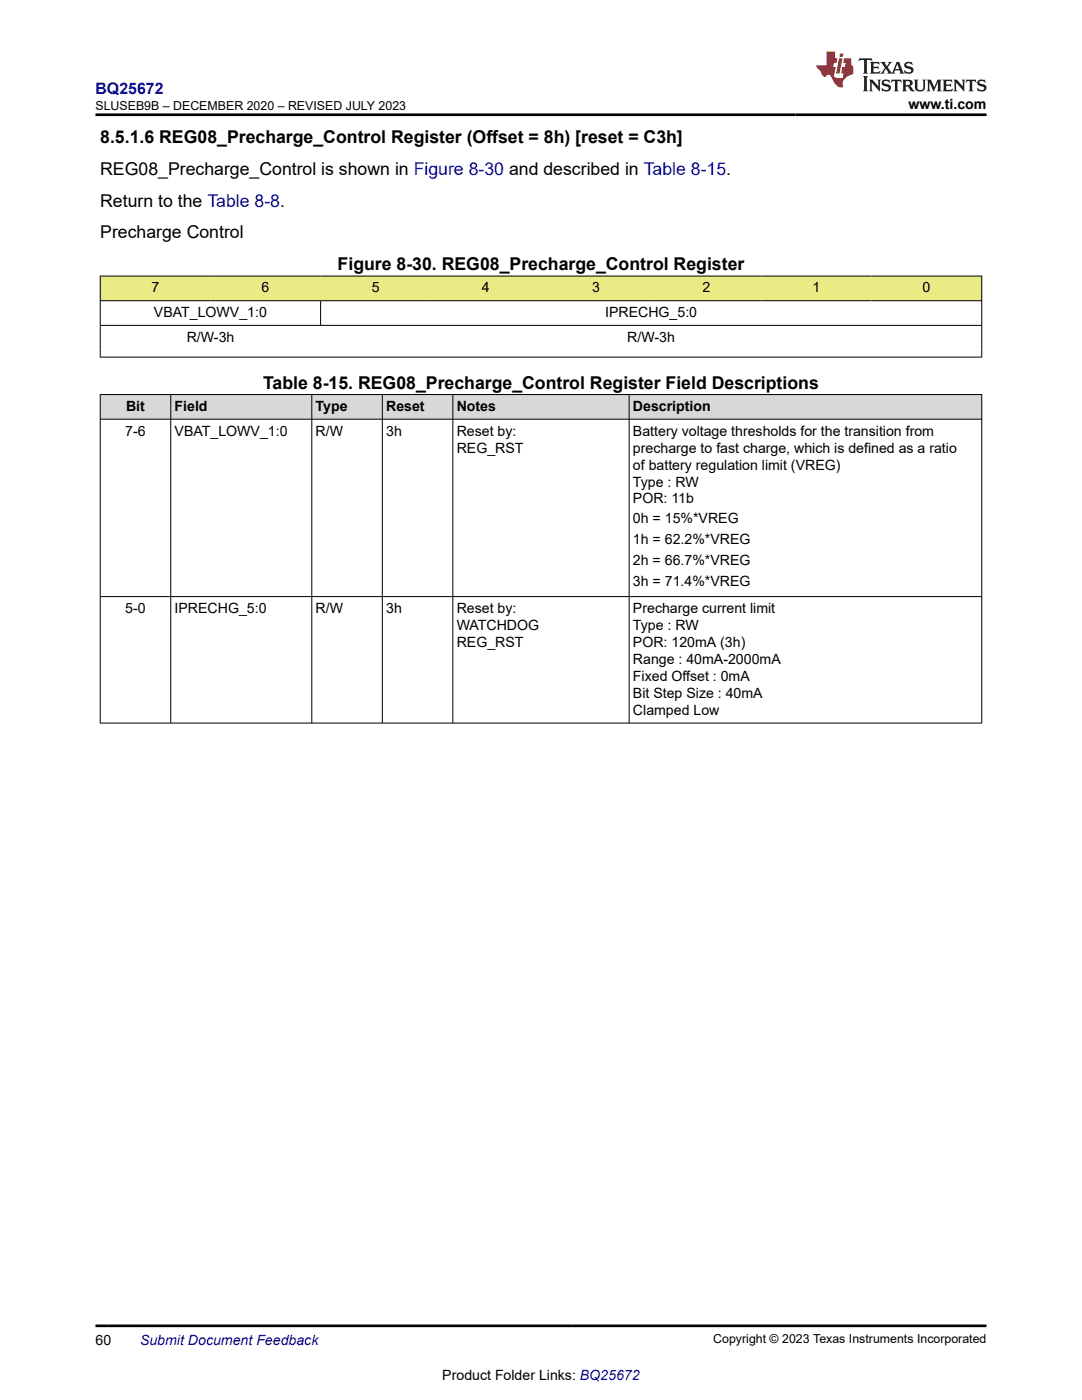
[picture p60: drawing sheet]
<svg xmlns="http://www.w3.org/2000/svg" width="216mm" height="279mm" viewBox="0 0 216 279" stroke-linecap="round" stroke-linejoin="round" font-family="sans-serif">
<defs><g id="words">
<g font-size="3.5">
<text x="20" y="28.5">8.5.1.6 REG08_Precharge_Control Register (Offset = 8h) [reset = C3h]</text>
<text x="20" y="34.9">REG08_Precharge_Control is shown in Figure 8-30 and described in Table 8-15.</text>
<text x="20" y="41.2">Return to the Table 8-8.</text>
<text x="20" y="47.6">Precharge Control</text>
<text x="67.4" y="53.9">Figure 8-30. REG08_Precharge_Control Register</text>
<text x="52.5" y="77.6">Table 8-15. REG08_Precharge_Control Register Field Descriptions</text>
</g>
<text font-size="3.2" fill="#00f" x="19" y="18.7">BQ25672</text>
<g font-size="2.8">
<text x="181.3" y="21.8">www.ti.com</text>
<text x="30.2" y="58.4">7</text>
<text x="52.2" y="58.4">6</text>
<text x="74.2" y="58.4">5</text>
<text x="96.2" y="58.4">4</text>
<text x="118.2" y="58.4">3</text>
<text x="140.1" y="58.4">2</text>
<text x="162.1" y="58.4">1</text>
<text x="184.1" y="58.4">0</text>
<text x="30.7" y="63.3">VBAT_LOWV_1:0</text>
<text x="120.8" y="63.3">IPRECHG_5:0</text>
<text x="37.3" y="68.2">R/W-3h</text>
<text x="125.1" y="68.2">R/W-3h</text>
<text x="25.2" y="82">Bit</text>
<text x="34.8" y="82">Field</text>
<text x="63" y="82">Type</text>
<text x="77.1" y="82">Reset</text>
<text x="91.1" y="82">Notes</text>
<text x="126.3" y="82">Description</text>
<text x="25" y="86.9">7-6</text>
<text x="34.8" y="86.9">VBAT_LOWV_1:0</text>
<text x="63" y="86.9">R/W</text>
<text x="77.1" y="86.9">3h</text>
<text x="91.1" y="86.9">Reset by:</text>
<text x="126.3" y="86.9">Battery voltage thresholds for the transition from</text>
<text x="91.1" y="90.3">REG_RST</text>
<text x="126.3" y="90.3">precharge to fast charge, which is defined as a ratio</text>
<text x="126.3" y="93.7">of battery regulation limit (VREG)</text>
<text x="126.3" y="97.1">Type : RW</text>
<text x="126.3" y="100.5">POR: 11b</text>
<text x="126.3" y="104.3">0h = 15%*VREG</text>
<text x="126.3" y="108.5">1h = 62.2%*VREG</text>
<text x="126.3" y="112.8">2h = 66.7%*VREG</text>
<text x="126.3" y="117">3h = 71.4%*VREG</text>
<text x="25" y="122.3">5-0</text>
<text x="34.8" y="122.3">IPRECHG_5:0</text>
<text x="63" y="122.3">R/W</text>
<text x="77.1" y="122.3">3h</text>
<text x="91.1" y="122.3">Reset by:</text>
<text x="91.1" y="125.7">WATCHDOG</text>
<text x="126.3" y="122.3">Precharge current limit</text>
<text x="126.3" y="125.7">Type : RW</text>
<text x="91.1" y="129.1">REG_RST</text>
<text x="126.3" y="129.1">POR: 120mA (3h)</text>
<text x="126.3" y="132.5">Range : 40mA-2000mA</text>
<text x="126.3" y="135.9">Fixed Offset : 0mA</text>
<text x="126.3" y="139.3">Bit Step Size : 40mA</text>
<text x="126.3" y="142.7">Clamped Low</text>
<text x="19" y="268.4">60</text>
<text x="88.3" y="275.3">Product Folder Links: BQ25672</text>
</g>
<text font-size="2.8" fill="#00f" x="27.9" y="268.4">Submit Document Feedback</text>
<g font-size="2.5">
<text x="19" y="21.9">SLUSEB9B – DECEMBER 2020 – REVISED JULY 2023</text>
<text x="142.3" y="268.1">Copyright © 2023 Texas Instruments Incorporated</text>
</g>
</g></defs>
<g fill="#ebeb85">
<path d="M20 55.1h175.9v4.9h-175.9z" fill-rule="evenodd"/>
<path d="M20.1 55.2h21.9v4.8h-21.9z" fill-rule="evenodd"/>
<path d="M42 55.2h22v4.8h-22z" fill-rule="evenodd"/>
<path d="M64 55.2h22v4.8h-22z" fill-rule="evenodd"/>
<path d="M86 55.2h21.9v4.8h-21.9z" fill-rule="evenodd"/>
<path d="M108 55.2h21.9v4.8h-21.9z" fill-rule="evenodd"/>
<path d="M129.9 55.2h22v4.8h-22z" fill-rule="evenodd"/>
<path d="M151.9 55.2h22v4.8h-22z" fill-rule="evenodd"/>
<path d="M173.9 55.2h21.9v4.8h-21.9z" fill-rule="evenodd"/>
</g>
<path d="M19.9 55.1h176.1M20 55v16.3M195.9 55v16.3M19.9 60h176.1M19.9 64.9h176.1M19.9 71.3h176.1M64 60v5" fill="none" stroke="#000" stroke-width=".2"/>
<g fill="#d8d8d8">
<path d="M20 78.7h175.9v5h-175.9z" fill-rule="evenodd"/>
<path d="M20.1 78.8h13.9v4.8h-13.9z" fill-rule="evenodd"/>
<path d="M34.1 78.8h28.1v4.8h-28.1z" fill-rule="evenodd"/>
<path d="M62.3 78.8h13.9v4.8h-13.9z" fill-rule="evenodd"/>
<path d="M76.3 78.8h14v4.8h-14z" fill-rule="evenodd"/>
<path d="M90.4 78.8h35.1v4.8h-35.1z" fill-rule="evenodd"/>
<path d="M125.6 78.8h70.2v4.8h-70.2z" fill-rule="evenodd"/>
</g>
<path d="M19.9 78.7h176.1M20 78.7v65.7M34.1 78.7v65.7M62.2 78.7v65.7M76.3 78.7v65.7M90.4 78.7v65.7M125.5 78.7v65.7M195.9 78.7v65.7M19.9 83.7h176.1M19.9 119.1h176.1M19.9 144.3h176.1" fill="none" stroke="#000" stroke-width=".2"/>
<path d="M171.5 11.6l-.2 .6 .5-.2h.6v.1v2.2l-.2 .4h1l-.2-.4v-2.2v-.1h.5l.5 .2-.1-.6zM173.6 12.4l.2 .3v1.6l-.2 .4h1.9l.1-.6a1.08 1.08 0 0 1-1.3 .2v-.7h.6l.4 .2v-.7l-.4 .2h-.6v-.5l.2-.2a1 1 0 0 1 1 .3l-.1-.5zM175.7 12.4l.9 1.1-1 1.2h.9l-.2-.2 .5-.8 .4 .8-.2 .2h1.6l-.2-.2 .2-.5h.9l.1 .5-.1 .2h.9l-.2-.4-.8-1.9h-.5l-.9 2.1-.9-1.1 .9-1h-.8l.2 .2-.4 .6-.4-.6 .2-.2zM179 12.8l.4 1h-.7zM180.7 12.5a.65 .65 0 0 0-.2 .7 .65 .65 0 0 0 .6 .5l.6 .1 .1 .3a.79 .79 0 0 1-.7 .4 .79 .79 0 0 1-.7-.5l.1 .7 .2-.1a.93 .93 0 0 0 1.1 0 .93 .93 0 0 0 .4-.9 1.46 1.46 0 0 0-1.2-.6l-.1-.3a1.09 1.09 0 0 1 1.2 .2l-.2-.6-.1 .1-.5-.2zM172.2 15.2l.2 .4v2.2l-.2 .4h1l-.2-.4v-2.2l.2-.4zM173.4 15.9l.2 .4v1.5l-.2 .4h.8l-.3-.4 .1-1.3 1.6 1.8v-2l.2-.4h-.7l.1 .2 .1 1.1-1.2-1.3zM176.2 16a.65 .65 0 0 0-.2 .8 .65 .65 0 0 0 .6 .4l.6 .2 .1 .2a.79 .79 0 0 1-.7 .4 .79 .79 0 0 1-.7-.5l.1 .7 .2-.1a.93 .93 0 0 0 1.1 .1 .93 .93 0 0 0 .4-1 1.46 1.46 0 0 0-1.2-.5l-.1-.4a1.09 1.09 0 0 1 1.2 .2l-.1-.6-.2 .1-.5-.1zM177.9 15.9l-.1 .6a.63 .63 0 0 1 .8-.3v1.6l-.3 .4h1l-.2-.4v-1.6a.66 .66 0 0 1 .8 .3l-.1-.6zM180 15.9l.2 .4v1.5l-.2 .4h1l-.2-.2-.1-.7h.5l.1 .2a.79 .79 0 0 0 1.2 .6l-1-.9a.61 .61 0 0 0 .6-.6 .61 .61 0 0 0-.5-.7zM180.8 16.2h.1a.47 .47 0 0 1 .5 .1 .47 .47 0 0 1 .1 .5l-.1 .1-.7 .1zM182.3 15.9l.2 .2a2.27 2.27 0 0 0 .4 2 1.04 1.04 0 0 0 1.7-.7v-1.3l.2-.2h-.8l.2 .4v1.1a.6 .6 0 0 1-.6 .6 .6 .6 0 0 1-.6-.6v-1.1l.3-.4zM184.9 15.9l.2 .4v1.5l-.2 .4h.8l-.3-.4v-1.4l.9 1.9 .9-1.9v1.4l-.3 .4h1l-.2-.4v-1.5l.2-.4h-.8l-.7 1.5-.6-1.5zM188.1 15.9l.2 .4v1.5l-.2 .4h1.9l.1-.6a1.09 1.09 0 0 1-1.3 .2v-.7h.6l.4 .2v-.6l-.4 .2h-.6v-.6l.2-.1a1.01 1.01 0 0 1 1 .3l-.1-.6zM190.2 15.9l.3 .4v1.5l-.3 .4h.8l-.2-.4v-1.3l1.6 1.8v-2l.2-.4h-.7l.2 .2v1.1l-1.2-1.3zM192.8 15.9l-.1 .6a.63 .63 0 0 1 .8-.3v1.6l-.3 .4h1l-.2-.4v-1.6a.66 .66 0 0 1 .8 .3l-.1-.6zM195.2 16a.65 .65 0 0 0-.2 .8 .65 .65 0 0 0 .6 .4l.6 .2 .2 .2a.79 .79 0 0 1-.7 .4 .79 .79 0 0 1-.7-.5l.1 .7 .2-.1a.93 .93 0 0 0 1 .1 .93 .93 0 0 0 .5-1 1.46 1.46 0 0 0-1.3-.5v-.4a1.09 1.09 0 0 1 1.2 .2l-.2-.6-.2 .1-.5-.1z" fill="#231f20"/>
<path d="M164.9 10.3v2.7h-2l.1 .4 .8 1a.95 .95 0 0 0 1 .9 .59 .59 0 0 1 .5-.4 .59 .59 0 0 1 .5 .3l.4 .8a1.59 1.59 0 0 0 2.1 1.4 1.61 1.61 0 0 1 1-2.3l1-.3-.1-1.5a1.59 1.59 0 0 1-.3-1.7h-1.5l-.2 .9h.6l-.2 .9h-.5l-.2 .9v.3l.4 .1-.1 .9h-.7a.73 .73 0 0 1-1-.7l.3-1.5h-.5l.1-.9h.5l.2-.9h-.5v-1.3zM167.4 11.6l-.6 3.1h.7l.6-3.1zM167.6 10.7l-.1 .6h.7l.1-.6z" fill="#ed1c24"/>
<path d="M19 22.9h177.8M19 264.6h177.8" fill="none" stroke="#000" stroke-width=".53"/>
<use href="#words"/>
</svg>
